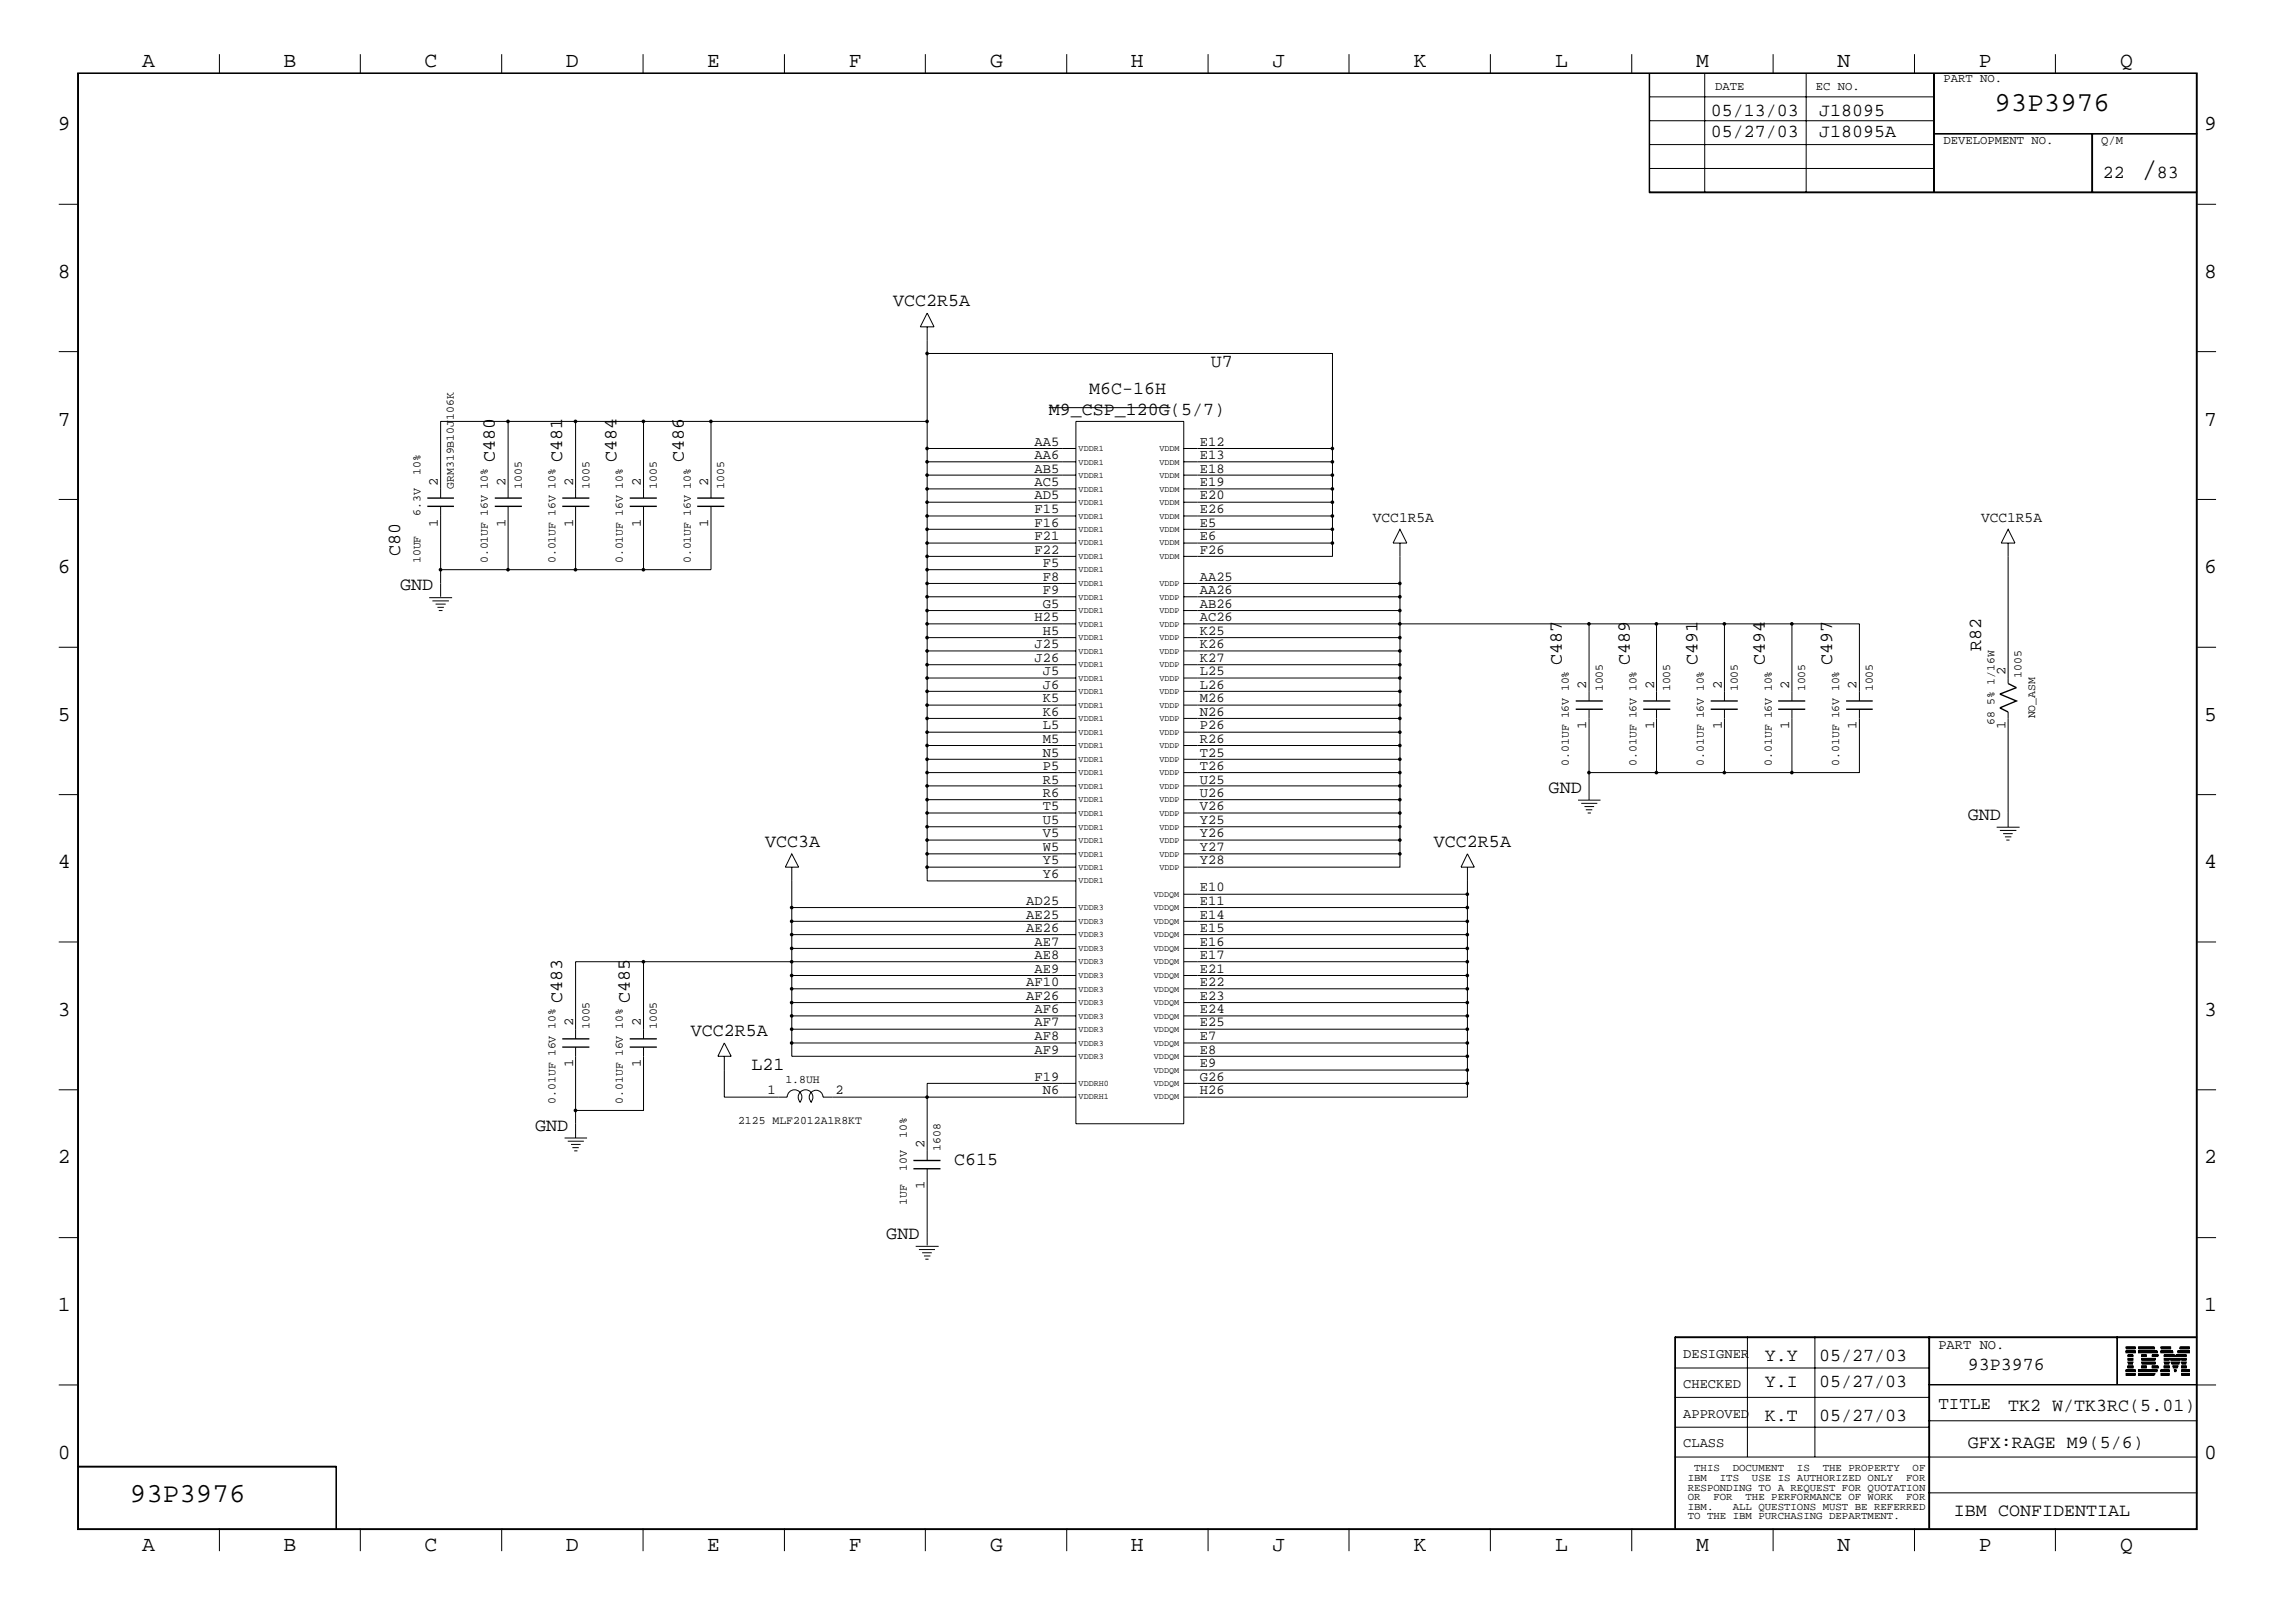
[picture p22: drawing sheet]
<svg xmlns="http://www.w3.org/2000/svg" width="423mm" height="299mm" viewBox="0 0 423 299" stroke-linecap="round" stroke-linejoin="round" font-family="sans-serif">
<defs><g id="words">
<text font-size="5.2" x="395" y="32.9">/</text>
<g font-size="5.1">
<text x="367.9" y="20.4">93P3976</text>
<text x="24" y="277.1">93P3976</text>
</g>
<g font-size="4">
<text x="26.2" y="12.4">A</text>
<text x="52.3" y="12.4">B</text>
<text x="78.3" y="12.4">C</text>
<text x="104.4" y="12.4">D</text>
<text x="130.5" y="12.4">E</text>
<text x="156.5" y="12.4">F</text>
<text x="182.6" y="12.4">G</text>
<text x="208.6" y="12.4">H</text>
<text x="234.7" y="12.4">J</text>
<text x="260.8" y="12.4">K</text>
<text x="286.9" y="12.4">L</text>
<text x="312.8" y="12.4">M</text>
<text x="338.9" y="12.4">N</text>
<text x="365" y="12.4">P</text>
<text x="391.1" y="12.4">Q</text>
<text x="10.7" y="24">9</text>
<text x="406.6" y="24">9</text>
<text x="10.7" y="51.3">8</text>
<text x="406.6" y="51.3">8</text>
<text x="10.7" y="78.5">7</text>
<text x="406.6" y="78.5">7</text>
<text x="10.7" y="105.7">6</text>
<text x="406.6" y="105.7">6</text>
<text x="10.7" y="133">5</text>
<text x="406.6" y="133">5</text>
<text x="10.7" y="160.1">4</text>
<text x="406.6" y="160.1">4</text>
<text x="10.7" y="187.4">3</text>
<text x="406.6" y="187.4">3</text>
<text x="10.7" y="214.5">2</text>
<text x="406.6" y="214.5">2</text>
<text x="10.7" y="241.8">1</text>
<text x="406.6" y="241.8">1</text>
<text x="10.7" y="269.1">0</text>
<text x="406.6" y="269.1">0</text>
<text x="26.2" y="286.1">A</text>
<text x="52.3" y="286.1">B</text>
<text x="78.3" y="286.1">C</text>
<text x="104.4" y="286.1">D</text>
<text x="130.5" y="286.1">E</text>
<text x="156.5" y="286.1">F</text>
<text x="182.6" y="286.1">G</text>
<text x="208.6" y="286.1">H</text>
<text x="234.7" y="286.1">J</text>
<text x="260.8" y="286.1">K</text>
<text x="286.9" y="286.1">L</text>
<text x="312.8" y="286.1">M</text>
<text x="338.9" y="286.1">N</text>
<text x="365" y="286.1">P</text>
<text x="391.1" y="286.1">Q</text>
</g>
<g font-size="3.4">
<text x="315.6" y="21.3">05/13/03</text>
<text x="335.5" y="21.3">J18095</text>
<text x="315.6" y="25.3">05/27/03</text>
<text x="335.5" y="25.3">J18095A</text>
<text x="387.9" y="32.9">22</text>
<text x="397.8" y="32.9">83</text>
<text x="164.8" y="56.5">VCC2R5A</text>
<text x="223.4" y="67.7">U7</text>
<text x="193.5" y="76.5">M9_CSP_120G(5/7)</text>
<text x="200.9" y="72.7">M6C-16H</text>
<text x="91.3" y="85.2" transform="rotate(-90 91.3 85.2)">C480</text>
<text x="103.7" y="85.2" transform="rotate(-90 103.7 85.2)">C481</text>
<text x="113.7" y="85.2" transform="rotate(-90 113.7 85.2)">C484</text>
<text x="126.2" y="85.2" transform="rotate(-90 126.2 85.2)">C486</text>
<text x="73.8" y="102.6" transform="rotate(-90 73.8 102.6)">C80</text>
<text x="73.8" y="108.9">GND</text>
<text x="288.1" y="122.6" transform="rotate(-90 288.1 122.6)">C487</text>
<text x="300.7" y="122.6" transform="rotate(-90 300.7 122.6)">C489</text>
<text x="313.1" y="122.6" transform="rotate(-90 313.1 122.6)">C491</text>
<text x="325.5" y="122.6" transform="rotate(-90 325.5 122.6)">C494</text>
<text x="338" y="122.6" transform="rotate(-90 338 122.6)">C497</text>
<text x="365.4" y="120.1" transform="rotate(-90 365.4 120.1)">R82</text>
<text x="285.7" y="146.2">GND</text>
<text x="363" y="151.2">GND</text>
<text x="141.1" y="156.2">VCC3A</text>
<text x="264.5" y="156.2">VCC2R5A</text>
<text x="103.7" y="184.9" transform="rotate(-90 103.7 184.9)">C483</text>
<text x="116.2" y="184.9" transform="rotate(-90 116.2 184.9)">C485</text>
<text x="127.4" y="191.1">VCC2R5A</text>
<text x="138.6" y="197.4">L21</text>
<text x="98.7" y="208.5">GND</text>
<text x="176" y="214.8">C615</text>
<text x="163.5" y="228.5">GND</text>
<text x="325.5" y="251">Y.Y</text>
<text x="335.5" y="251">05/27/03</text>
<text x="325.5" y="255.9">Y.I</text>
<text x="335.5" y="255.9">05/27/03</text>
<text x="363" y="252.6">93P3976</text>
<text x="325.5" y="262.1">K.T</text>
<text x="335.5" y="262.1">05/27/03</text>
<text x="370.4" y="260.2">TK2 W/TK3RC(5.01)</text>
<text x="363" y="267.1">GFX:RAGE M9(5/6)</text>
<text x="360.4" y="279.6">IBM CONFIDENTIAL</text>
</g>
<text font-size="3.2" x="357.5" y="259.9">TITLE</text>
<g font-size="2.7">
<text x="253.2" y="96.4">VCC1R5A</text>
<text x="365.4" y="96.4">VCC1R5A</text>
</g>
<g font-size="2.5">
<text x="190.8" y="82.2">AA5</text>
<text x="221.3" y="82.2">E12</text>
<text x="80.8" y="89.7" transform="rotate(-90 80.8 89.7)">2</text>
<text x="93.2" y="89.7" transform="rotate(-90 93.2 89.7)">2</text>
<text x="105.7" y="89.7" transform="rotate(-90 105.7 89.7)">2</text>
<text x="118.2" y="89.7" transform="rotate(-90 118.2 89.7)">2</text>
<text x="130.6" y="89.7" transform="rotate(-90 130.6 89.7)">2</text>
<text x="190.8" y="89.7">AC5</text>
<text x="190.8" y="87.2">AB5</text>
<text x="190.8" y="84.7">AA6</text>
<text x="221.3" y="84.7">E13</text>
<text x="221.3" y="89.7">E19</text>
<text x="221.3" y="87.2">E18</text>
<text x="190.8" y="92.1">AD5</text>
<text x="190.8" y="94.7">F15</text>
<text x="221.3" y="94.7">E26</text>
<text x="221.3" y="92.1">E20</text>
<text x="80.8" y="97.2" transform="rotate(-90 80.8 97.2)">1</text>
<text x="93.2" y="97.2" transform="rotate(-90 93.2 97.2)">1</text>
<text x="105.7" y="97.2" transform="rotate(-90 105.7 97.2)">1</text>
<text x="118.2" y="97.2" transform="rotate(-90 118.2 97.2)">1</text>
<text x="130.6" y="97.2" transform="rotate(-90 130.6 97.2)">1</text>
<text x="190.8" y="99.7">F21</text>
<text x="190.8" y="97.1">F16</text>
<text x="221.3" y="97.1">E5</text>
<text x="221.3" y="99.7">E6</text>
<text x="190.8" y="102.1">F22</text>
<text x="192.4" y="107.1">F8</text>
<text x="192.4" y="104.6">F5</text>
<text x="221.3" y="102.1">F26</text>
<text x="221.3" y="107.1">AA25</text>
<text x="192.4" y="112.1">G5</text>
<text x="192.4" y="109.6">F9</text>
<text x="221.3" y="112.1">AB26</text>
<text x="221.3" y="109.6">AA26</text>
<text x="190.8" y="119.5">J25</text>
<text x="190.8" y="114.6">H25</text>
<text x="192.4" y="117.1">H5</text>
<text x="221.3" y="119.5">K26</text>
<text x="221.3" y="114.6">AC26</text>
<text x="221.3" y="117.1">K25</text>
<text x="190.8" y="122.1">J26</text>
<text x="192.4" y="124.5">J5</text>
<text x="221.3" y="124.5">L25</text>
<text x="221.3" y="122.1">K27</text>
<text x="369.9" y="124.5" transform="rotate(-90 369.9 124.5)">2</text>
<text x="192.4" y="129.5">K5</text>
<text x="192.4" y="127.1">J6</text>
<text x="192.4" y="132">K6</text>
<text x="221.3" y="132">N26</text>
<text x="221.3" y="129.5">M26</text>
<text x="221.3" y="127.1">L26</text>
<text x="292.6" y="127.1" transform="rotate(-90 292.6 127.1)">2</text>
<text x="305.1" y="127.1" transform="rotate(-90 305.1 127.1)">2</text>
<text x="317.6" y="127.1" transform="rotate(-90 317.6 127.1)">2</text>
<text x="330" y="127.1" transform="rotate(-90 330 127.1)">2</text>
<text x="342.5" y="127.1" transform="rotate(-90 342.5 127.1)">2</text>
<text x="192.4" y="137">M5</text>
<text x="192.4" y="134.5">L5</text>
<text x="221.3" y="137">R26</text>
<text x="221.3" y="134.5">P26</text>
<text x="292.6" y="134.5" transform="rotate(-90 292.6 134.5)">1</text>
<text x="305.1" y="134.5" transform="rotate(-90 305.1 134.5)">1</text>
<text x="317.6" y="134.5" transform="rotate(-90 317.6 134.5)">1</text>
<text x="330" y="134.5" transform="rotate(-90 330 134.5)">1</text>
<text x="342.5" y="134.5" transform="rotate(-90 342.5 134.5)">1</text>
<text x="369.9" y="134.5" transform="rotate(-90 369.9 134.5)">1</text>
<text x="192.4" y="142">P5</text>
<text x="192.4" y="139.5">N5</text>
<text x="221.3" y="142">T26</text>
<text x="221.3" y="139.5">T25</text>
<text x="192.4" y="149.4">T5</text>
<text x="192.4" y="147">R6</text>
<text x="192.4" y="144.5">R5</text>
<text x="221.3" y="147">U26</text>
<text x="221.3" y="144.5">U25</text>
<text x="221.3" y="149.4">V26</text>
<text x="192.4" y="152">U5</text>
<text x="192.4" y="154.4">V5</text>
<text x="221.3" y="154.4">Y26</text>
<text x="221.3" y="152">Y25</text>
<text x="192.4" y="157">W5</text>
<text x="192.4" y="162">Y6</text>
<text x="192.4" y="159.4">Y5</text>
<text x="221.3" y="157">Y27</text>
<text x="221.3" y="159.4">Y28</text>
<text x="189.3" y="167">AD25</text>
<text x="221.3" y="167">E11</text>
<text x="221.3" y="164.4">E10</text>
<text x="189.3" y="169.4">AE25</text>
<text x="189.3" y="171.9">AE26</text>
<text x="221.3" y="171.9">E15</text>
<text x="221.3" y="169.4">E14</text>
<text x="190.8" y="179.4">AE9</text>
<text x="190.8" y="174.4">AE7</text>
<text x="190.8" y="176.9">AE8</text>
<text x="221.3" y="176.9">E17</text>
<text x="221.3" y="179.4">E21</text>
<text x="221.3" y="174.4">E16</text>
<text x="189.3" y="181.9">AF10</text>
<text x="189.3" y="184.4">AF26</text>
<text x="221.3" y="184.4">E23</text>
<text x="221.3" y="181.9">E22</text>
<text x="105.7" y="189.3" transform="rotate(-90 105.7 189.3)">2</text>
<text x="118.2" y="189.3" transform="rotate(-90 118.2 189.3)">2</text>
<text x="190.8" y="186.9">AF6</text>
<text x="190.8" y="191.9">AF8</text>
<text x="190.8" y="189.3">AF7</text>
<text x="221.3" y="186.9">E24</text>
<text x="221.3" y="191.9">E7</text>
<text x="221.3" y="189.3">E25</text>
<text x="105.7" y="196.8" transform="rotate(-90 105.7 196.8)">1</text>
<text x="118.2" y="196.8" transform="rotate(-90 118.2 196.8)">1</text>
<text x="190.8" y="194.3">AF9</text>
<text x="221.3" y="196.8">E9</text>
<text x="221.3" y="194.3">E8</text>
<text x="141.6" y="201.8">1</text>
<text x="154.1" y="201.8">2</text>
<text x="190.8" y="199.3">F19</text>
<text x="192.4" y="201.8">N6</text>
<text x="221.3" y="199.3">G26</text>
<text x="221.3" y="201.8">H26</text>
<text x="170.5" y="211.8" transform="rotate(-90 170.5 211.8)">2</text>
<text x="170.5" y="219.3" transform="rotate(-90 170.5 219.3)">1</text>
<text x="310.5" y="250.5">DESIGNER</text>
<text x="357.5" y="248.8">PART NO.</text>
<text x="310.5" y="256">CHECKED</text>
<text x="310.5" y="261.5">APPROVED</text>
<text x="310.5" y="267">CLASS</text>
</g>
<g font-size="2.3">
<text x="316.4" y="16.6">DATE</text>
<text x="334.9" y="16.6">EC NO.</text>
<text x="358.5" y="15.2">PART NO.</text>
<text x="358.5" y="26.5">DEVELOPMENT NO.</text>
<text x="387.6" y="26.5">Q/M</text>
</g>
<g font-size="2.1">
<text x="77.6" y="87.6" transform="rotate(-90 77.6 87.6)">10%</text>
<text x="77.6" y="95.2" transform="rotate(-90 77.6 95.2)">6.3V</text>
<text x="83.7" y="90.2" transform="rotate(-90 83.7 90.2)">GRM319B10J106K</text>
<text x="96.3" y="90.2" transform="rotate(-90 96.3 90.2)">1005</text>
<text x="108.7" y="90.2" transform="rotate(-90 108.7 90.2)">1005</text>
<text x="121.2" y="90.2" transform="rotate(-90 121.2 90.2)">1005</text>
<text x="133.6" y="90.2" transform="rotate(-90 133.6 90.2)">1005</text>
<text x="77.6" y="103.9" transform="rotate(-90 77.6 103.9)">10UF</text>
<text x="90" y="103.9" transform="rotate(-90 90 103.9)">0.01UF 16V 10%</text>
<text x="102.4" y="103.9" transform="rotate(-90 102.4 103.9)">0.01UF 16V 10%</text>
<text x="114.9" y="103.9" transform="rotate(-90 114.9 103.9)">0.01UF 16V 10%</text>
<text x="127.4" y="103.9" transform="rotate(-90 127.4 103.9)">0.01UF 16V 10%</text>
<text x="372.9" y="125.1" transform="rotate(-90 372.9 125.1)">1005</text>
<text x="295.7" y="127.5" transform="rotate(-90 295.7 127.5)">1005</text>
<text x="308.1" y="127.5" transform="rotate(-90 308.1 127.5)">1005</text>
<text x="320.5" y="127.5" transform="rotate(-90 320.5 127.5)">1005</text>
<text x="333" y="127.5" transform="rotate(-90 333 127.5)">1005</text>
<text x="345.4" y="127.5" transform="rotate(-90 345.4 127.5)">1005</text>
<text x="367.9" y="130" transform="rotate(-90 367.9 130)">5% 1/16W</text>
<text x="367.9" y="133.8" transform="rotate(-90 367.9 133.8)">68</text>
<text x="375.4" y="132.5" transform="rotate(-90 375.4 132.5)">NO_ASM</text>
<text x="289.4" y="141.2" transform="rotate(-90 289.4 141.2)">0.01UF 16V 10%</text>
<text x="301.8" y="141.2" transform="rotate(-90 301.8 141.2)">0.01UF 16V 10%</text>
<text x="314.3" y="141.2" transform="rotate(-90 314.3 141.2)">0.01UF 16V 10%</text>
<text x="326.8" y="141.2" transform="rotate(-90 326.8 141.2)">0.01UF 16V 10%</text>
<text x="339.3" y="141.2" transform="rotate(-90 339.3 141.2)">0.01UF 16V 10%</text>
<text x="108.7" y="189.8" transform="rotate(-90 108.7 189.8)">1005</text>
<text x="121.2" y="189.8" transform="rotate(-90 121.2 189.8)">1005</text>
<text x="102.4" y="203.5" transform="rotate(-90 102.4 203.5)">0.01UF 16V 10%</text>
<text x="114.9" y="203.5" transform="rotate(-90 114.9 203.5)">0.01UF 16V 10%</text>
<text x="144.9" y="199.8">1.8UH</text>
<text x="136.1" y="207.3">2125 MLF2012A1R8KT</text>
<text x="167.3" y="209.8" transform="rotate(-90 167.3 209.8)">10%</text>
<text x="167.3" y="216" transform="rotate(-90 167.3 216)">10V</text>
<text x="173.5" y="212.3" transform="rotate(-90 173.5 212.3)">1608</text>
<text x="167.3" y="222.2" transform="rotate(-90 167.3 222.2)">1UF</text>
</g>
<g font-size="2">
<text x="311.3" y="273.1">IBM</text>
<text x="311.3" y="274.9">RESPONDING TO A REQUEST FOR QUOTATION</text>
<text x="312.5" y="271.4">THIS</text>
<text x="317.2" y="273.1">ITS</text>
<text x="319.6" y="271.4">DOCUMENT</text>
<text x="323.2" y="273.1">USE IS AUTHORIZED ONLY</text>
<text x="331.5" y="271.4">IS</text>
<text x="336.2" y="271.4">THE PROPERTY</text>
<text x="351.6" y="273.1">FOR</text>
<text x="352.8" y="271.4">OF</text>
<text x="311.3" y="276.6">OR</text>
<text x="311.3" y="278.5">IBM.</text>
<text x="311.3" y="280.2">TO THE IBM PURCHASING DEPARTMENT.</text>
<text x="316.1" y="276.6">FOR</text>
<text x="319.6" y="278.5">ALL QUESTIONS MUST BE REFERRED</text>
<text x="322" y="276.6">THE PERFORMANCE OF WORK</text>
<text x="351.6" y="276.6">FOR</text>
</g>
<g font-size="1.6">
<text x="199" y="83.1">VDDR1</text>
<text x="213.9" y="83.1">VDDM</text>
<text x="199" y="85.7">VDDR1</text>
<text x="199" y="88.1">VDDR1</text>
<text x="213.9" y="85.7">VDDM</text>
<text x="213.9" y="88.1">VDDM</text>
<text x="199" y="90.7">VDDR1</text>
<text x="199" y="93.1">VDDR1</text>
<text x="199" y="95.7">VDDR1</text>
<text x="213.9" y="90.7">VDDM</text>
<text x="213.9" y="93.1">VDDM</text>
<text x="213.9" y="95.7">VDDM</text>
<text x="199" y="98.1">VDDR1</text>
<text x="199" y="100.6">VDDR1</text>
<text x="213.9" y="98.1">VDDM</text>
<text x="213.9" y="100.6">VDDM</text>
<text x="199" y="103.1">VDDR1</text>
<text x="199" y="105.6">VDDR1</text>
<text x="213.9" y="103.1">VDDM</text>
<text x="199" y="108.1">VDDR1</text>
<text x="199" y="110.6">VDDR1</text>
<text x="199" y="113.1">VDDR1</text>
<text x="213.9" y="108.1">VDDP</text>
<text x="213.9" y="110.6">VDDP</text>
<text x="213.9" y="113.1">VDDP</text>
<text x="199" y="115.6">VDDR1</text>
<text x="199" y="118.1">VDDR1</text>
<text x="213.9" y="115.6">VDDP</text>
<text x="213.9" y="118.1">VDDP</text>
<text x="199" y="120.6">VDDR1</text>
<text x="199" y="123">VDDR1</text>
<text x="199" y="125.6">VDDR1</text>
<text x="213.9" y="120.6">VDDP</text>
<text x="213.9" y="123">VDDP</text>
<text x="213.9" y="125.6">VDDP</text>
<text x="199" y="128">VDDR1</text>
<text x="199" y="130.6">VDDR1</text>
<text x="213.9" y="128">VDDP</text>
<text x="213.9" y="130.6">VDDP</text>
<text x="199" y="133">VDDR1</text>
<text x="199" y="135.6">VDDR1</text>
<text x="213.9" y="133">VDDP</text>
<text x="213.9" y="135.6">VDDP</text>
<text x="199" y="138">VDDR1</text>
<text x="199" y="140.5">VDDR1</text>
<text x="199" y="143">VDDR1</text>
<text x="213.9" y="138">VDDP</text>
<text x="213.9" y="140.5">VDDP</text>
<text x="213.9" y="143">VDDP</text>
<text x="199" y="145.5">VDDR1</text>
<text x="199" y="148">VDDR1</text>
<text x="213.9" y="145.5">VDDP</text>
<text x="213.9" y="148">VDDP</text>
<text x="199" y="150.5">VDDR1</text>
<text x="199" y="153">VDDR1</text>
<text x="199" y="155.4">VDDR1</text>
<text x="213.9" y="150.5">VDDP</text>
<text x="213.9" y="153">VDDP</text>
<text x="213.9" y="155.4">VDDP</text>
<text x="199" y="158">VDDR1</text>
<text x="199" y="160.4">VDDR1</text>
<text x="213.9" y="158">VDDP</text>
<text x="213.9" y="160.4">VDDP</text>
<text x="199" y="162.9">VDDR1</text>
<text x="199" y="167.9">VDDR3</text>
<text x="212.9" y="165.4">VDDQM</text>
<text x="212.9" y="167.9">VDDQM</text>
<text x="199" y="170.4">VDDR3</text>
<text x="199" y="172.9">VDDR3</text>
<text x="212.9" y="170.4">VDDQM</text>
<text x="212.9" y="172.9">VDDQM</text>
<text x="199" y="175.4">VDDR3</text>
<text x="199" y="177.9">VDDR3</text>
<text x="212.9" y="175.4">VDDQM</text>
<text x="212.9" y="177.9">VDDQM</text>
<text x="199" y="180.4">VDDR3</text>
<text x="199" y="182.9">VDDR3</text>
<text x="199" y="185.3">VDDR3</text>
<text x="212.9" y="180.4">VDDQM</text>
<text x="212.9" y="182.9">VDDQM</text>
<text x="212.9" y="185.3">VDDQM</text>
<text x="199" y="187.9">VDDR3</text>
<text x="199" y="190.3">VDDR3</text>
<text x="212.9" y="187.9">VDDQM</text>
<text x="212.9" y="190.3">VDDQM</text>
<text x="199" y="192.9">VDDR3</text>
<text x="199" y="195.3">VDDR3</text>
<text x="212.9" y="192.9">VDDQM</text>
<text x="212.9" y="195.3">VDDQM</text>
<text x="212.9" y="197.9">VDDQM</text>
<text x="199" y="200.3">VDDRH0</text>
<text x="199" y="202.8">VDDRH1</text>
<text x="212.9" y="200.3">VDDQM</text>
<text x="212.9" y="202.8">VDDQM</text>
</g>
</g></defs>
<g fill="none" stroke="#000" stroke-width=".25">
<path d="M78.8 93.4h4.9M78.8 91.9h4.9M91.3 93.4h5M91.3 91.9h5M103.7 93.4h5M103.7 91.9h5M116.2 93.4h5M116.2 91.9h5M128.6 93.4h5M128.6 91.9h5M290.7 130.8h5M290.7 129.3h5"/>
<path d="M303.1 130.8h5M303.1 129.3h5M315.6 130.8h4.9M315.6 129.3h4.9M328 130.8h5M328 129.3h5M340.5 130.8h4.9M340.5 129.3h4.9M370.4 126.1l1.5 .7-3 1.2 3 1.3-3 1.3 1.5 .7M103.7 193.1h5M103.7 191.6h5M116.2 193.1h5"/>
<path d="M116.2 191.6h5M168.5 215.6h5M168.5 214h5"/>
</g>
<g fill="none" stroke="#000" stroke-width=".18">
<path d="M14.3 13.5h391v268.6h-391zM14.5 13.5h390.6v268.4h-390.6zM40.5 10v3.5M66.5 10v3.5M92.5 10v3.5M118.6 10v3.5M144.7 10v3.5M170.7 10v3.5M196.8 10v3.5M222.8 10v3.5M248.8 10v3.5M274.9 10v3.5"/>
<path d="M301 10v3.5M304.2 13.5v22.1h101.1M304.2 17.9h52.5M304.3 13.5v22.1M314.5 13.5v22.1M327.1 10v3.5M333.2 13.5v22.1M353.1 10v3.5M356.7 13.5v22.1M356.8 13.5v22.1M379.1 10v3.5M10.8 37.7h3.5"/>
<path d="M304.2 35.4h101.1M304.2 26.7h52.5M304.2 22.3h52.5M304.3 31.1h52.4M356.7 24.7h48.6M356.7 24.6h48.6M385.8 24.7v10.9M386 24.7v10.9M405.3 37.7h3.5M171 57.7l1.3 2.6h-2.5zM10.8 64.9h3.5M93.7 77.7v14.2"/>
<path d="M106.2 77.7v14.2M118.7 77.7v14.2M131.1 77.7h-49.8v14.2M171 65.2h74.8v17.5h-27.4M171 60.3v17.4M193.5 75.2h22.4M198.5 77.7h19.9v129.6h-19.9zM405.3 64.9h3.5M10.8 92.1h3.5M81.3 93.4v16.7M93.7 93.4v11.7h-12.4M106.2 93.4v11.7h-12.5"/>
<path d="M118.7 93.4v11.7h-12.5M131.1 93.4v11.7h-12.4M171 82.7v-5h-39.9v14.2M198.5 97.6h-27.5v2.6M198.5 95.2h-27.5v2.4M198.5 92.6h-27.5v2.6M198.5 90.2h-27.5v2.4M198.5 87.6h-27.5v2.6M198.5 85.2h-27.5v2.4M198.5 82.7h-27.5v2.5M245.8 82.7v2.5h-27.4M245.8 85.2v2.4h-27.4"/>
<path d="M245.8 87.6v2.6h-27.4M245.8 90.2v2.4h-27.4M245.8 92.6v2.6h-27.4M245.8 95.2v2.4h-27.4M245.8 97.6v2.6h-27.4M258.2 97.6l1.3 2.6h-2.5zM370.4 97.6l1.3 2.6h-2.6zM405.3 92.1h3.5M10.8 119.4h3.5M79.2 110.2h4.2M79.8 110.8h3M80.3 111.4h1.9"/>
<path d="M80.7 112h1.2M80.9 112.6h.7M198.5 117.6h-27.5v2.5M198.5 115.1h-27.5v2.5M198.5 112.6h-27.5v2.5M198.5 110.1h-27.5v2.5M198.5 107.6h-27.5v2.5M198.5 105.1h-27.5v2.5M198.5 102.6h-27.5v2.5M198.5 100.2h-27.5v2.4M218.4 107.6h39.8v2.5M218.4 112.6h39.8v42.3"/>
<path d="M218.4 115.1h124.6v14.2M218.4 110.1h39.8M218.4 117.6h39.8M245.8 100.2v2.4h-27.4M258.2 100.2v7.4M258.2 110.1v2.5M293.1 115.1v14.2M305.6 115.1v14.2M318.1 115.1v14.2M330.5 115.1v14.2M370.4 100.2v25.9M405.3 119.4h3.5"/>
<path d="M198.5 137.5h-27.5v2.5M198.5 135h-27.5v2.5M198.5 132.5h-27.5v2.5M198.5 130h-27.5v2.5M198.5 127.5h-27.5v2.5M198.5 125.1h-27.5v2.4M198.5 122.6h-27.5v2.5M198.5 120.1h-27.5v2.5M218.4 120.1h39.8M218.4 122.6h39.8M218.4 125.1h39.8M218.4 127.5h39.8"/>
<path d="M218.4 130h39.8M218.4 132.5h39.8M218.4 135h39.8M218.4 137.5h39.8M293.1 130.8v16.7M305.6 130.8v11.7h-12.5M318.1 130.8v11.7h-12.5M330.5 130.8v11.7h-12.4M343 130.8v11.7h-12.5M370.4 131.3v21.2M10.8 146.6h3.5M146 157.5l1.3 2.4h-2.4z"/>
<path d="M146 159.9v7.5M198.5 159.9h-27.5v2.6h27.5M198.5 157.5h-27.5v2.4M198.5 154.9h-27.5v2.6M198.5 152.5h-27.5v2.4M198.5 149.9h-27.5v2.6M198.5 147.5h-27.5v2.4M198.5 144.9h-27.5v2.6M198.5 142.5h-27.5v2.4M198.5 140h-27.5v2.5M218.4 149.9h39.8M218.4 154.9h39.8"/>
<path d="M218.4 140h39.8M218.4 142.5h39.8M218.4 144.9h39.8M218.4 147.5h39.8M218.4 152.5h39.8M218.4 157.5h39.8M258.2 154.9v5h-39.8M270.7 157.5l1.2 2.4h-2.4zM270.7 159.9v7.5M291.1 147.6h4.1M291.7 148.2h2.9M292.3 148.8h1.7"/>
<path d="M292.5 149.4h1.2M292.9 149.9h.6M368.3 152.6h4.2M368.9 153.2h3M369.5 153.8h1.8M369.8 154.3h1.2M370.1 154.9h.6M405.3 146.6h3.5M10.8 173.7h3.5M118.7 177.4h27.3v2.5M118.7 177.4v14.2M118.7 177.4h-12.5v14.2"/>
<path d="M146 169.9h52.5M146 172.4h52.5M146 169.9v5M198.5 179.9h-52.5v2.5M198.5 174.9h-52.5v2.5h52.5M198.5 167.4h-52.5v2.5M218.4 179.9h52.3v2.5M218.4 177.4h52.3v2.5M218.4 174.9h52.3v2.5M218.4 172.4h52.3v2.5M218.4 169.9h52.3v2.5M218.4 167.4h52.3v2.5"/>
<path d="M218.4 164.9h52.3M405.3 173.7h3.5M106.2 193.1v16.7M118.7 193.1v11.7h-12.5M133.6 194.8v7.6h11.6a1.35 1.35 0 0 1 1.9-1.3 1.35 1.35 0 0 1 .4 2.2M133.6 192.4l1.3 2.4h-2.5zM198.5 199.8h-27.5v2.6h-19.2a1.27 1.27 0 0 0-1.8-1.2 1.27 1.27 0 0 0-.3 2.1M198.5 192.4h-52.5v2.4h52.5M198.5 189.8h-52.5v2.6M198.5 187.4h-52.5v2.4M198.5 184.9h-52.5v2.5M198.5 182.4h-52.5v2.5"/>
<path d="M218.4 199.8h52.3v2.6h-52.3M218.4 197.4h52.3v2.4M218.4 194.8h52.3v2.6M218.4 192.4h52.3v2.4M218.4 189.8h52.3v2.6M218.4 187.4h52.3v2.4M218.4 184.9h52.3v2.5M218.4 182.4h52.3v2.5M10.8 201h3.5M104.1 209.9h4.2M104.7 210.5h3M105.3 211.1h1.8"/>
<path d="M105.6 211.7h1.2M105.9 212.3h.6M147.6 203.3a1.35 1.35 0 0 1 0-1.9 1.35 1.35 0 0 1 1.9 0 1.35 1.35 0 0 1 0 1.9M171 215.6v14.1M198.5 202.4h-27.5v11.6M405.3 201h3.5M10.8 228.3h3.5M168.9 229.9h4.2M169.5 230.5h3M170.1 231.1h1.8M170.4 231.6h1.2M170.7 232.2h.6"/>
<path d="M405.3 228.3h3.5M10.8 255.4h3.5M308.9 246.7h96.4M308.9 257.7h46.9M308.9 252.3h46.9M309 246.5v35.4M322.3 246.5v22.2M334.8 246.5v22.2M355.8 246.5v35.4M355.8 255.4h49.5M355.8 255.4h53M355.9 246.5v35.4"/>
<path d="M390.5 246.5v8.9M390.6 246.5v8.9M392.2 253.6l1.7 .1zM392.2 253.3l1.7 .1zM392.2 252.9l1.7 .1zM392.2 252.7h1.7v.2h-1.7zM392.2 252.6l1.7 .1zM392.2 249.3h1.7v.2h-1.7zM392.2 249.3h1.7zM392.2 249.1l1.7 .1zM392.2 248.6l1.7 .1zM392.2 248.4l1.7 .1z"/>
<path d="M392.2 253.5h1.7h-1.7M392.2 248.8h1.7h-1.7M392.5 252.2l.9 .1zM392.5 252.1h.9zM392.5 251.9h.9v.2h-.9zM392.5 251.2l.9 .1zM392.5 250.8l.9 .1zM392.5 250.5l.9 .1zM392.5 250.1l.9 .1zM392.5 249.9l.9 .1zM392.5 251.5h.9h-.9M392.5 251.4h.9h-.9"/>
<path d="M392.5 250.7h.9h-.9M392.5 249.9h.9h-.9M394.5 253.6l2.8 .1zM394.5 253.3l3 .1zM394.5 248.6l2.9 .1zM394.5 248.4l2.8 .1zM394.5 252.9l3.3 .1zM394.5 252.7h3.3v.2h-3.3zM394.5 252.6l3.4 .1zM394.5 249.3h3.4v.2h-3.4zM394.5 249.3h3.3zM394.5 249.1l3.3 .1z"/>
<path d="M394.5 253.5h2.9h-2.9M394.5 248.8h3h-3M395.1 251.2l2.4 .1zM395.1 250.8l2.4 .1zM395.1 250.5l2.5 .1zM395.1 252.2l.8 .1zM395.1 252.1h.8zM395.1 251.9h.8v.2h-.8zM395.1 250.1l.8 .1zM395.1 249.9l.8 .1zM395.1 251.5h2.5h-2.5M395.1 251.4h2.5h-2.5"/>
<path d="M395.1 250.7h2.5h-2.5M395.1 249.9h.8h-.8M397 252.2l1.1 .1zM397 252.1h1.1zM397 251.9h1v.2h-1zM397 250.1l1 .1zM397 249.9l1.1 .1zM397 249.9h1.1h-1.1M398.6 253.6l1.5 .1zM398.6 253.3l1.5 .1zM398.6 252.9l1.5 .1zM398.6 252.7h1.5v.2h-1.5z"/>
<path d="M398.6 252.6l1.5 .1zM398.6 249.3h2.2v.2h-2.2zM398.6 249.3h2.1zM398.6 249.1l2.1 .1zM398.6 248.6l1.8 .1zM398.6 248.4l1.8 .1zM398.6 253.5h1.5h-1.5M398.6 248.8h1.9h-1.9M399.2 252.2l.9 .1zM399.2 252.1h.9zM399.2 251.9h.9v.2h-.9zM399.2 251.2l.9 .1z"/>
<path d="M399.2 250.8l.9 .1zM399.2 250.5l.9 .1zM399.2 250.1l2 .1zM399.2 249.9l2 .1zM399.2 251.5h.9h-.9M399.2 251.4h.9h-.9M399.2 250.7h.9h-.9M399.2 249.9h1.9h-1.9M400.3 250.5l1.9 .1zM400.3 250.7h1.9h-1.9M400.4 250.8l1.8 .1zM400.5 251.2l1.6 .1z"/>
<path d="M400.5 251.4h1.5h-1.5M400.6 251.5h1.4h-1.4M400.8 251.9h.9v.2h-.9zM400.9 252.2l.7 .1zM400.9 252.1h.8zM401.1 252.6l.3 .1zM401.2 252.9l.1 .1zM401.2 252.7h.2v.2h-.2zM401.3 250.1l2 .1zM401.4 249.9l1.9 .1zM401.4 249.9h1.9h-1.9M401.7 249.3h2.2v.2h-2.2z"/>
<path d="M401.7 249.3h2.2zM401.7 249.1l2.2 .1zM402.1 248.6l1.8 .1zM402.1 248.8h1.8h-1.8M402.2 248.4l1.7 .1zM402.4 253.6l1.5 .1zM402.4 253.3l1.5 .1zM402.4 252.9l1.5 .1zM402.4 252.7h1.5v.2h-1.5zM402.4 252.6l1.5 .1zM402.4 252.2l.9 .1zM402.4 252.1h.9z"/>
<path d="M402.4 251.9h.9v.2h-.9zM402.4 251.2l.9 .1zM402.4 250.8l.9 .1zM402.4 250.5l.9 .1zM402.4 253.5h1.5h-1.5M402.4 251.5h.9h-.9M402.4 251.4h.9h-.9M402.4 250.7h.9h-.9M405.3 246.5h-96.4v35.4M14.3 270.4h47.8v11.5M14.3 270.6h47.8M62 270.4v11.5"/>
<path d="M308.9 268.7h96.4M308.9 263.2h46.9M355.8 275.3h49.5M355.8 262h49.5M40.5 281.9v4.2M66.5 281.9v4.2M92.5 281.9v4.2M118.6 281.9v4.2M144.7 281.9v4.2M170.7 281.9v4.2M196.8 281.9v4.2M222.8 281.9v4.2"/>
<path d="M248.8 281.9v4.2M274.9 281.9v4.2M301 281.9v4.2M327.1 281.9v4.2M353.1 281.9v4.2M379.1 281.9v4.2"/>
</g>
<g fill="#000">
<circle cx="93.7" cy="77.7" r=".34"/>
<circle cx="106.2" cy="77.7" r=".34"/>
<circle cx="118.7" cy="77.7" r=".34"/>
<circle cx="131.1" cy="77.7" r=".34"/>
<circle cx="171" cy="77.7" r=".34"/>
<circle cx="171" cy="65.2" r=".34"/>
<circle cx="171" cy="90.2" r=".34"/>
<circle cx="171" cy="92.6" r=".34"/>
<circle cx="171" cy="95.2" r=".34"/>
<circle cx="171" cy="97.6" r=".34"/>
<circle cx="171" cy="87.6" r=".34"/>
<circle cx="171" cy="82.7" r=".34"/>
<circle cx="171" cy="85.2" r=".34"/>
<circle cx="245.8" cy="97.6" r=".34"/>
<circle cx="245.8" cy="82.7" r=".34"/>
<circle cx="245.8" cy="95.2" r=".34"/>
<circle cx="245.8" cy="92.6" r=".34"/>
<circle cx="245.8" cy="87.6" r=".34"/>
<circle cx="245.8" cy="90.2" r=".34"/>
<circle cx="245.8" cy="85.2" r=".34"/>
<circle cx="81.3" cy="105.1" r=".34"/>
<circle cx="93.7" cy="105.1" r=".34"/>
<circle cx="106.2" cy="105.1" r=".34"/>
<circle cx="118.7" cy="105.1" r=".34"/>
<circle cx="171" cy="107.6" r=".34"/>
<circle cx="171" cy="100.2" r=".34"/>
<circle cx="171" cy="115.1" r=".34"/>
<circle cx="171" cy="105.1" r=".34"/>
<circle cx="171" cy="102.6" r=".34"/>
<circle cx="171" cy="112.6" r=".34"/>
<circle cx="171" cy="110.1" r=".34"/>
<circle cx="171" cy="117.6" r=".34"/>
<circle cx="245.8" cy="100.2" r=".34"/>
<circle cx="258.2" cy="112.6" r=".34"/>
<circle cx="258.2" cy="115.1" r=".34"/>
<circle cx="258.2" cy="107.6" r=".34"/>
<circle cx="258.2" cy="117.6" r=".34"/>
<circle cx="258.2" cy="110.1" r=".34"/>
<circle cx="293.1" cy="115.1" r=".34"/>
<circle cx="305.5" cy="115.1" r=".34"/>
<circle cx="318.1" cy="115.1" r=".34"/>
<circle cx="330.5" cy="115.1" r=".34"/>
<circle cx="171" cy="120.1" r=".34"/>
<circle cx="171" cy="127.5" r=".34"/>
<circle cx="171" cy="130" r=".34"/>
<circle cx="171" cy="135" r=".34"/>
<circle cx="171" cy="137.5" r=".34"/>
<circle cx="171" cy="125.1" r=".34"/>
<circle cx="171" cy="132.5" r=".34"/>
<circle cx="171" cy="122.6" r=".34"/>
<circle cx="258.2" cy="130" r=".34"/>
<circle cx="258.2" cy="137.5" r=".34"/>
<circle cx="258.2" cy="125.1" r=".34"/>
<circle cx="258.2" cy="120.1" r=".34"/>
<circle cx="258.2" cy="127.5" r=".34"/>
<circle cx="258.2" cy="135" r=".34"/>
<circle cx="258.2" cy="122.6" r=".34"/>
<circle cx="258.2" cy="132.5" r=".34"/>
<circle cx="171" cy="157.5" r=".34"/>
<circle cx="171" cy="144.9" r=".34"/>
<circle cx="171" cy="147.5" r=".34"/>
<circle cx="171" cy="154.9" r=".34"/>
<circle cx="171" cy="142.5" r=".34"/>
<circle cx="171" cy="152.5" r=".34"/>
<circle cx="171" cy="140" r=".34"/>
<circle cx="171" cy="149.9" r=".34"/>
<circle cx="171" cy="159.9" r=".34"/>
<circle cx="258.2" cy="147.5" r=".34"/>
<circle cx="258.2" cy="154.9" r=".34"/>
<circle cx="258.2" cy="149.9" r=".34"/>
<circle cx="258.2" cy="142.5" r=".34"/>
<circle cx="258.2" cy="157.5" r=".34"/>
<circle cx="258.2" cy="152.5" r=".34"/>
<circle cx="258.2" cy="140" r=".34"/>
<circle cx="258.2" cy="144.9" r=".34"/>
<circle cx="293.1" cy="142.5" r=".34"/>
<circle cx="305.5" cy="142.5" r=".34"/>
<circle cx="318.1" cy="142.5" r=".34"/>
<circle cx="330.5" cy="142.5" r=".34"/>
<circle cx="118.7" cy="177.4" r=".34"/>
<circle cx="146" cy="174.9" r=".34"/>
<circle cx="146" cy="172.4" r=".34"/>
<circle cx="146" cy="167.4" r=".34"/>
<circle cx="146" cy="169.9" r=".34"/>
<circle cx="146" cy="179.9" r=".34"/>
<circle cx="146" cy="177.4" r=".34"/>
<circle cx="270.7" cy="164.9" r=".34"/>
<circle cx="270.7" cy="172.4" r=".34"/>
<circle cx="270.7" cy="177.4" r=".34"/>
<circle cx="270.7" cy="167.4" r=".34"/>
<circle cx="270.7" cy="174.9" r=".34"/>
<circle cx="270.7" cy="169.9" r=".34"/>
<circle cx="270.7" cy="179.9" r=".34"/>
<circle cx="146" cy="184.9" r=".34"/>
<circle cx="146" cy="189.8" r=".34"/>
<circle cx="146" cy="187.4" r=".34"/>
<circle cx="146" cy="192.4" r=".34"/>
<circle cx="146" cy="182.4" r=".34"/>
<circle cx="270.7" cy="187.4" r=".34"/>
<circle cx="270.7" cy="197.4" r=".34"/>
<circle cx="270.7" cy="192.4" r=".34"/>
<circle cx="270.7" cy="189.8" r=".34"/>
<circle cx="270.7" cy="194.8" r=".34"/>
<circle cx="270.7" cy="184.9" r=".34"/>
<circle cx="270.7" cy="199.8" r=".34"/>
<circle cx="270.7" cy="182.4" r=".34"/>
<circle cx="106.2" cy="204.8" r=".34"/>
<circle cx="171" cy="202.4" r=".34"/>
</g>
<use href="#words"/>
</svg>
